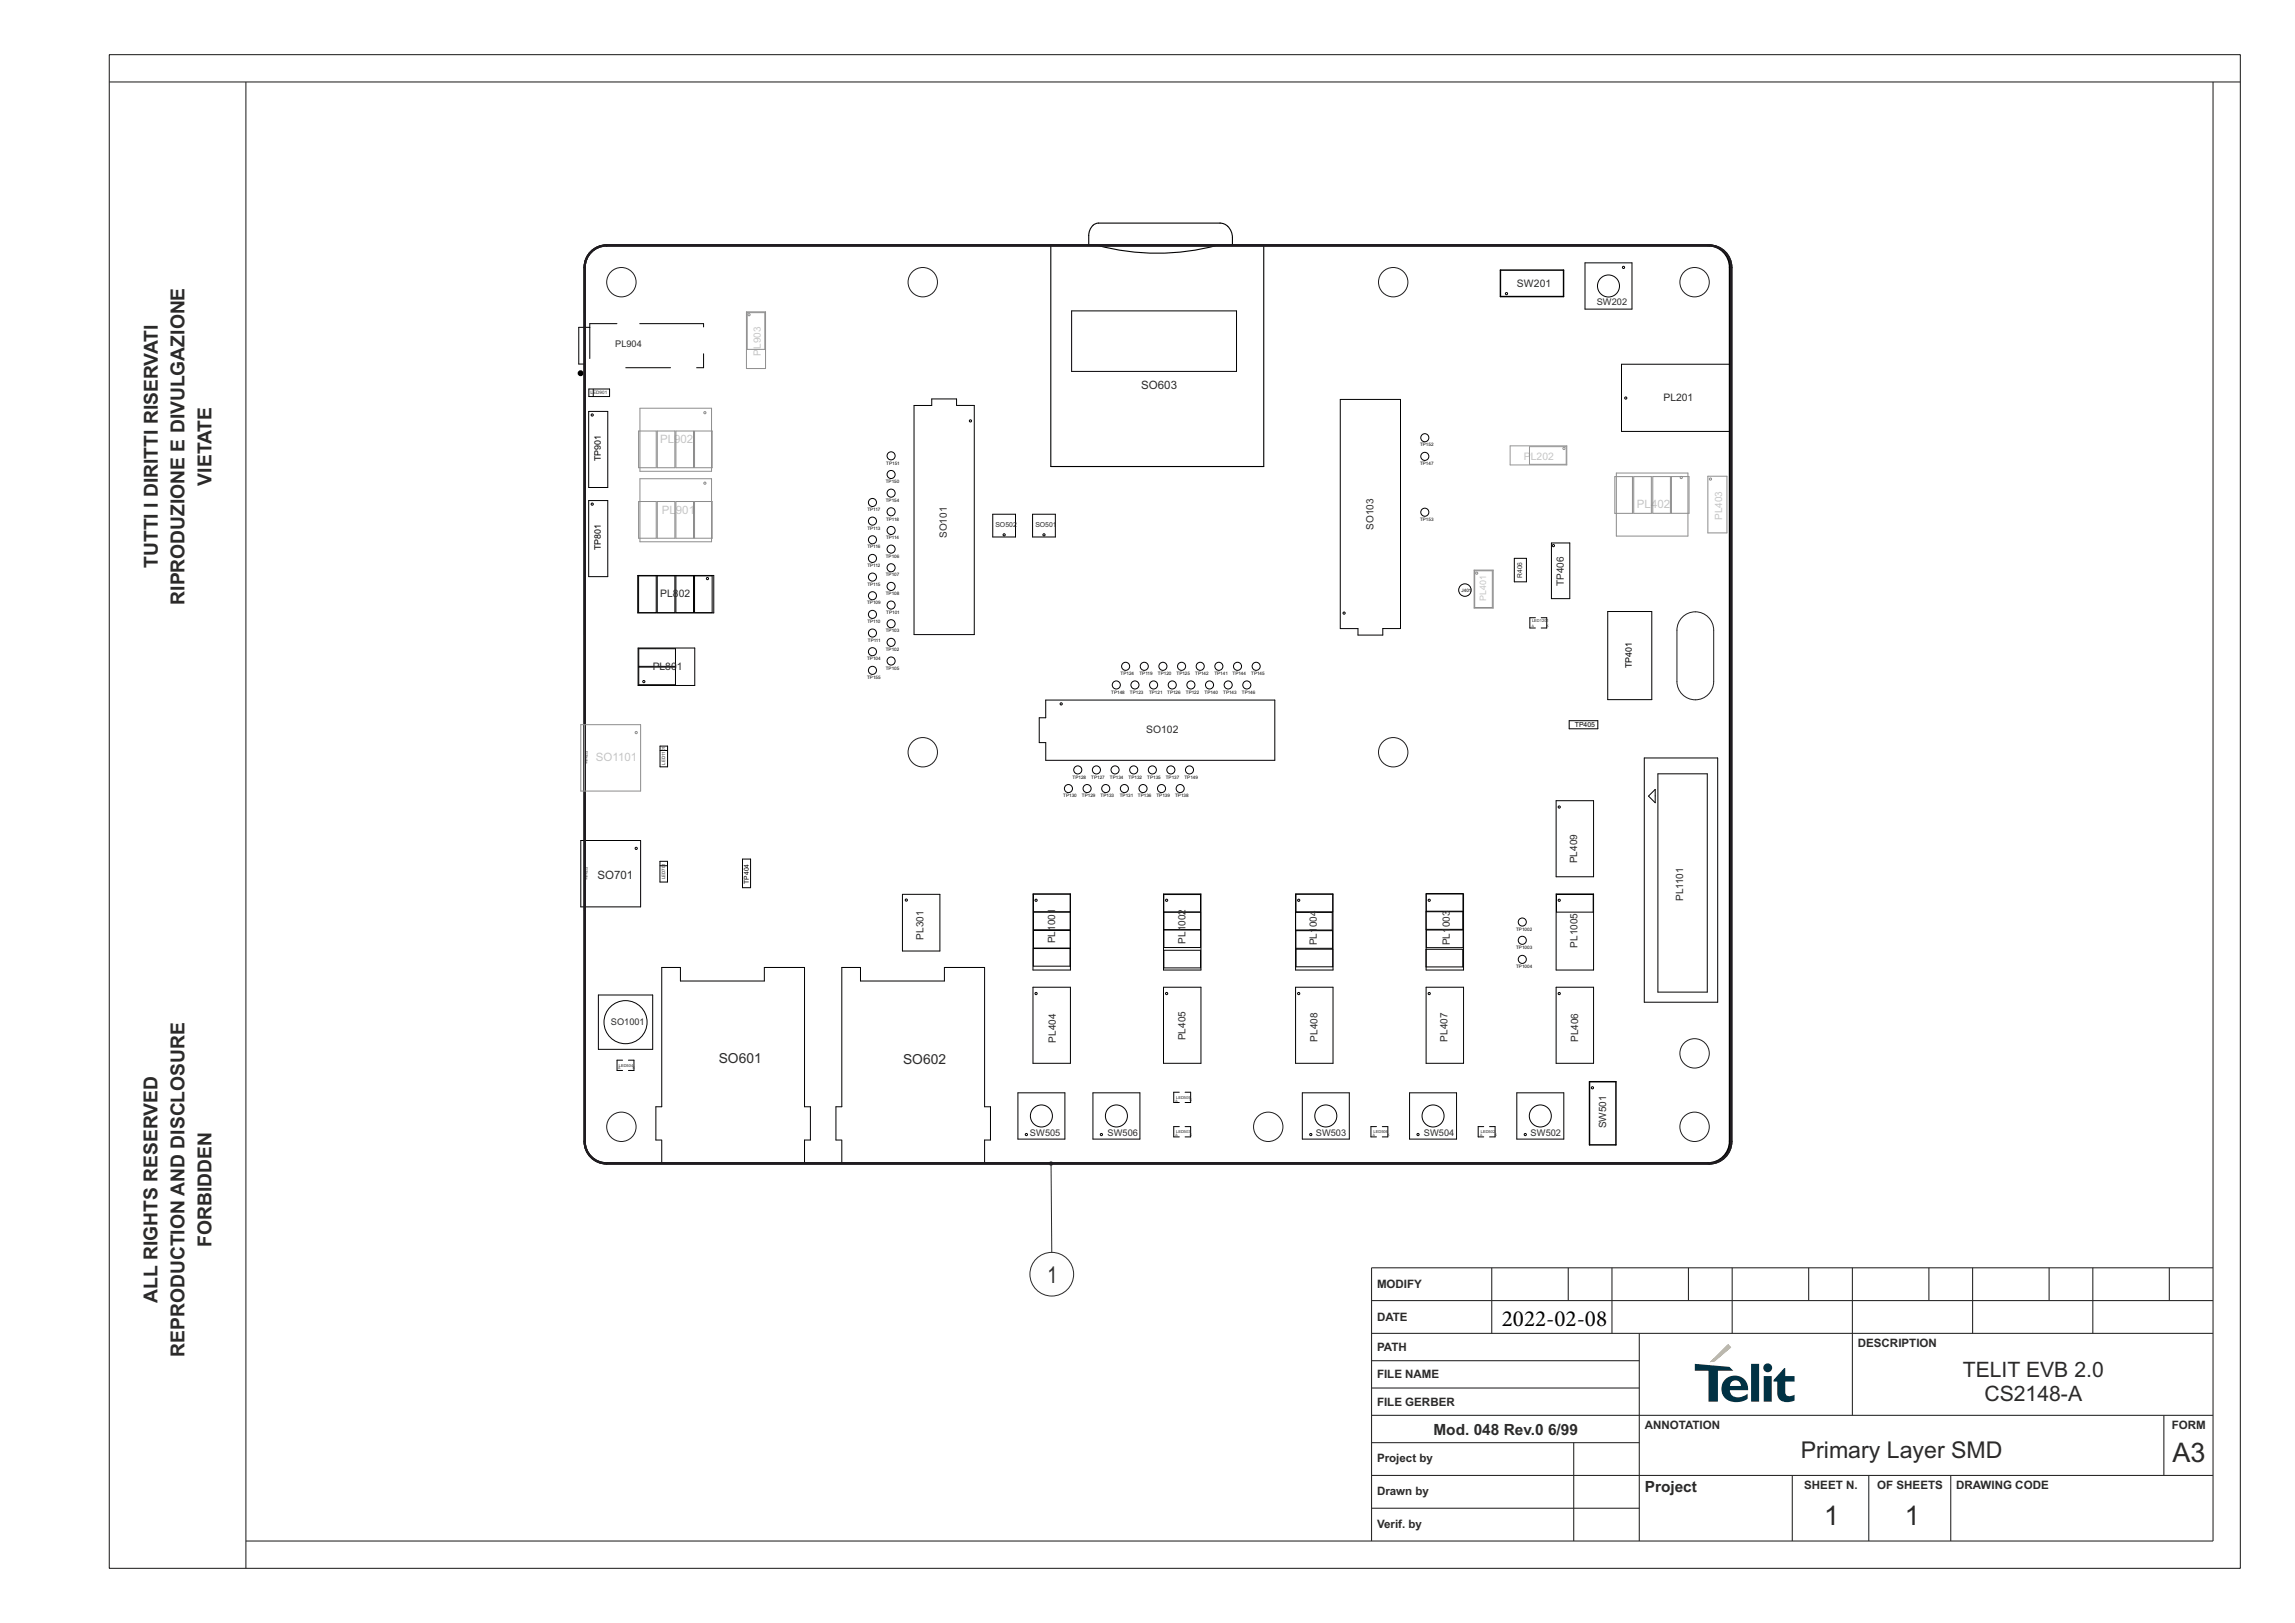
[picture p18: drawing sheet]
<svg xmlns="http://www.w3.org/2000/svg" width="420mm" height="297mm" viewBox="0 0 420 297" stroke-linecap="round" stroke-linejoin="round" font-family="sans-serif">
<defs><g id="words">
<g font-size="4.9" fill="#2b2a29">
<text x="397.6" y="267.5">A3</text>
<text x="333.8" y="279.1">1</text>
<text x="348.6" y="279">1</text>
</g>
<g font-size="4.2" fill="#2b2a29">
<text x="191.7" y="234.7">1</text>
<text x="329.6" y="266.8">Primary Layer SMD</text>
</g>
<text font-size="4.2" x="274.9" y="242.7">2022-02-08</text>
<g font-size="3.9" fill="#2b2a29">
<text x="359.2" y="252">TELIT EVB 2.0</text>
<text x="363.2" y="256.3">CS2148-A</text>
</g>
<g font-size="3.5" fill="#2b2a29">
<text x="38.7" y="88.8" transform="rotate(-90 38.7 88.8)">VIETATE</text>
<text x="28.9" y="103.9" transform="rotate(-90 28.9 103.9)">TUTTI I DIRITTI RISERVATI</text>
<text x="33.8" y="110.7" transform="rotate(-90 33.8 110.7)">RIPRODUZIONE E DIVULGAZIONE</text>
<text x="38.7" y="228.1" transform="rotate(-90 38.7 228.1)">FORBIDDEN</text>
<text x="28.8" y="238.4" transform="rotate(-90 28.8 238.4)">ALL RIGHTS RESERVED</text>
<text x="33.8" y="248.3" transform="rotate(-90 33.8 248.3)">REPRODUCTION AND DISCLOSURE</text>
</g>
<g font-size="2.8" fill="#2b2a29">
<text x="262.3" y="262.5">Mod. 048 Rev.0 6/99</text>
<text x="301" y="273">Project</text>
</g>
<g font-size="2.5" fill="#2b2a29">
<text x="131.5" y="194.5">SO601</text>
<text x="165.3" y="194.7">SO602</text>
</g>
<g font-size="2.1" fill="#2b2a29">
<text x="208.9" y="71.2">SO603</text>
<text x="109.4" y="160.8">SO701</text>
<text x="252" y="235.8">MODIFY</text>
<text x="252" y="241.8">DATE</text>
<text x="252" y="247.3">PATH</text>
<text x="340" y="246.5">DESCRIPTION</text>
<text x="252" y="252.3">FILE NAME</text>
<text x="252" y="257.3">FILE GERBER</text>
<text x="301" y="261.5">ANNOTATION</text>
<text x="397.5" y="261.5">FORM</text>
<text x="252" y="267.5">Project by</text>
<text x="252" y="273.5">Drawn by</text>
<text x="330.2" y="272.5">SHEET N.</text>
<text x="343.6" y="272.5">OF SHEETS</text>
<text x="358" y="272.5">DRAWING CODE</text>
<text x="252" y="279.5">Verif. by</text>
</g>
<g font-size="2.1" fill="#c5c6c6">
<text x="120.8" y="81.1">PL902</text>
<text x="121.1" y="94.1">PL901</text>
<text x="299.6" y="93">PL402</text>
<text x="109.1" y="139.3">SO1101</text>
</g>
<g font-size="1.9" fill="#2b2a29">
<text x="277.6" y="52.6">SW201</text>
<text x="304.4" y="73.4">PL201</text>
<text x="120.8" y="109.3">PL802</text>
<text x="119.4" y="122.6">PL801</text>
<text x="209.8" y="134.1">SO102</text>
</g>
<text font-size="1.9" fill="#c5c6c6" x="278.9" y="84.1">PL202</text>
<g font-size="1.8" fill="#c5c6c6">
<text x="139.2" y="65.1" transform="rotate(-90 139.2 65.1)">PL903</text>
<text x="315.2" y="95.2" transform="rotate(-90 315.2 95.2)">PL403</text>
</g>
<g font-size="1.8" fill="#2b2a29">
<text x="173.2" y="98.5" transform="rotate(-90 173.2 98.5)">SO101</text>
<text x="251.4" y="97" transform="rotate(-90 251.4 97)">SO103</text>
<text x="286.2" y="107.3" transform="rotate(-90 286.2 107.3)">TP406</text>
<text x="288.6" y="158" transform="rotate(-90 288.6 158)">PL409</text>
<text x="308" y="164.9" transform="rotate(-90 308 164.9)">PL1101</text>
<text x="169" y="171.9" transform="rotate(-90 169 171.9)">PL301</text>
<text x="193.1" y="172.6" transform="rotate(-90 193.1 172.6)">PL1001</text>
<text x="217" y="172.7" transform="rotate(-90 217 172.7)">PL1002</text>
<text x="241" y="173" transform="rotate(-90 241 173)">PL1004</text>
<text x="265.3" y="173" transform="rotate(-90 265.3 173)">PL1003</text>
<text x="288.7" y="173.4" transform="rotate(-90 288.7 173.4)">PL1005</text>
<text x="193.2" y="190.8" transform="rotate(-90 193.2 190.8)">PL404</text>
<text x="217" y="190.3" transform="rotate(-90 217 190.3)">PL405</text>
<text x="241.1" y="190.6" transform="rotate(-90 241.1 190.6)">PL408</text>
<text x="264.9" y="190.6" transform="rotate(-90 264.9 190.6)">PL407</text>
<text x="288.8" y="190.7" transform="rotate(-90 288.8 190.7)">PL406</text>
<text x="293.9" y="206.5" transform="rotate(-90 293.9 206.5)">SW501</text>
</g>
<g font-size="1.7" fill="#2b2a29">
<text x="292.2" y="55.7">SW202</text>
<text x="112.6" y="63.4">PL904</text>
<text x="111.8" y="187.6">SO1001</text>
<text x="188.5" y="207.9">SW505</text>
<text x="202.7" y="207.9">SW506</text>
<text x="240.8" y="207.9">SW503</text>
<text x="260.6" y="207.9">SW504</text>
<text x="280.1" y="207.8">SW502</text>
</g>
<g font-size="1.6">
<text x="110" y="84.4" transform="rotate(-90 110 84.4)">TP901</text>
<text x="110" y="100.7" transform="rotate(-90 110 100.7)">TP801</text>
<text x="298.6" y="122.3" transform="rotate(-90 298.6 122.3)">TP401</text>
</g>
<text font-size="1.6" fill="#c5c6c6" x="272" y="110" transform="rotate(-90 272 110)">PL401</text>
<g font-size="1.3" fill="#2b2a29">
<text x="182.2" y="96.5">SO502</text>
<text x="189.5" y="96.5">SO501</text>
</g>
<text font-size="1.3" x="288.2" y="133">TP405</text>
<text font-size="1.2" fill="#2b2a29" x="278.6" y="105.7" transform="rotate(-90 278.6 105.7)">R406</text>
<text font-size="1.2" x="137" y="161.7" transform="rotate(-90 137 161.7)">TP404</text>
<g font-size=".8" fill="#2b2a29">
<text x="108.1" y="72.1">LED901</text>
<text x="121.8" y="139.9" transform="rotate(-90 121.8 139.9)">LED1101</text>
<text x="121.7" y="160.9" transform="rotate(-90 121.7 160.9)">LED701</text>
</g>
<g font-size=".8">
<text x="259.9" y="81.7">TP152</text>
<text x="162.1" y="88.4">TP150</text>
<text x="162.2" y="85">TP151</text>
<text x="259.9" y="85.1">TP147</text>
<text x="158.7" y="93.5">TP117</text>
<text x="162.1" y="91.8">TP154</text>
<text x="162.2" y="95.2">TP118</text>
<text x="259.9" y="95.3">TP153</text>
<text x="158.7" y="97">TP113</text>
<text x="158.7" y="100.4">TP116</text>
<text x="162.2" y="98.7">TP114</text>
<text x="158.7" y="103.8">TP112</text>
<text x="158.7" y="107.2">TP115</text>
<text x="162.1" y="102.1">TP106</text>
<text x="162.1" y="105.5">TP107</text>
<text x="158.7" y="110.6">TP109</text>
<text x="162.1" y="108.9">TP108</text>
<text x="162.2" y="112.3">TP101</text>
<text x="267.5" y="108.3">J401</text>
<text x="158.7" y="114">TP110</text>
<text x="158.8" y="117.4">TP111</text>
<text x="162.1" y="119.1">TP102</text>
<text x="162.1" y="115.7">TP103</text>
<text x="158.7" y="124.3">TP155</text>
<text x="158.7" y="120.8">TP104</text>
<text x="162.1" y="122.6">TP105</text>
<text x="205.1" y="123.5">TP124</text>
<text x="208.5" y="123.5">TP119</text>
<text x="211.9" y="123.5">TP120</text>
<text x="215.3" y="123.5">TP125</text>
<text x="218.7" y="123.5">TP142</text>
<text x="222.2" y="123.5">TP141</text>
<text x="225.6" y="123.5">TP144</text>
<text x="229" y="123.5">TP145</text>
<text x="203.4" y="126.9">TP148</text>
<text x="206.8" y="126.9">TP123</text>
<text x="210.3" y="126.9">TP121</text>
<text x="213.6" y="126.9">TP126</text>
<text x="217" y="126.9">TP122</text>
<text x="220.4" y="126.9">TP140</text>
<text x="223.9" y="126.9">TP143</text>
<text x="227.3" y="126.9">TP146</text>
<text x="196.3" y="142.5">TP128</text>
<text x="199.7" y="142.5">TP127</text>
<text x="203.1" y="142.5">TP134</text>
<text x="206.6" y="142.5">TP132</text>
<text x="210" y="142.5">TP135</text>
<text x="213.4" y="142.5">TP137</text>
<text x="216.8" y="142.5">TP149</text>
<text x="194.6" y="145.9">TP130</text>
<text x="198" y="145.9">TP129</text>
<text x="201.4" y="145.9">TP133</text>
<text x="204.9" y="145.9">TP131</text>
<text x="208.3" y="145.9">TP136</text>
<text x="211.6" y="145.9">TP139</text>
<text x="215.1" y="145.9">TP138</text>
<text x="277.5" y="170.3">TP1002</text>
<text x="277.5" y="173.7">TP1003</text>
<text x="277.5" y="177.2">TP1004</text>
</g>
<g font-size=".7" fill="#2b2a29">
<text x="280.4" y="113.9">LED1201</text>
<text x="113.2" y="195.2">LED504</text>
<text x="215.2" y="201.1">LED505</text>
<text x="215.2" y="207.3">LED503</text>
<text x="251.4" y="207.3">LED506</text>
<text x="271" y="207.3">LED502</text>
</g>
<g font-size=".6" fill="#2b2a29">
<text x="280.3" y="114.7">A</text>
<text x="283" y="114.7">K</text>
<text x="113.1" y="195.7">A</text>
<text x="115.8" y="195.7">K</text>
<text x="215.1" y="201.6">A</text>
<text x="217.8" y="201.6">K</text>
<text x="215.1" y="207.9">A</text>
<text x="217.8" y="207.9">K</text>
<text x="251.2" y="207.9">A</text>
<text x="253.9" y="207.9">K</text>
<text x="270.9" y="207.9">A</text>
<text x="273.5" y="207.9">K</text>
</g>
<g font-size=".5" fill="#2b2a29">
<text x="107.2" y="137.4" transform="rotate(90 107.2 137.4)">PCB edge</text>
<text x="107.2" y="158.6" transform="rotate(90 107.2 158.6)">PCB edge</text>
</g>
</g></defs>
<g fill="none" stroke="#2b2a29" stroke-width=".2">
<path d="M20 10h390v277h-390zM20 15h390M45 15v272M405 15v267h-360M251 238h154M273 232v12M287 232v6M295 232v12M309 232v6M317 232v12M331 232v6M339 232v27"/>
<path d="M353 232v6M361 232v12M375 232v6M383 232v12M397 232v6M405 232h-154v50M251 254h49M251 249h49M251 244h154M251 259h154M300 244v38M396 259v11"/>
<path d="M251 276h49M251 264h49M251 270h154M288 264v18M328 270v12M342 270v12M357 270v12"/>
</g>
<path d="M326.5 250.4h.2v1.4h1.7v1h-1.7v2a.78 .78 0 0 0 1.2 .6l.5-.2v1.1a2.2 2.2 0 0 1-3-.7l-.2-2.8h-.6v-.3zM322.8 251.8h1.4v4.7h-1.4zM322.7 250.3a.81 .81 0 0 1 1.6 0 .81 .81 0 0 1-1.6 0zM320.5 249.6h1.4v6.9h-1.4zM316.9 252.9l-.3 .7h2a1.02 1.02 0 0 0-.6-.9 1.02 1.02 0 0 0-1.1 .2zM315.7 252.4a2.46 2.46 0 0 1 2.8-.5 2.46 2.46 0 0 1 1.4 2.5h-3.3a1.52 1.52 0 0 0 2.2 1.2l1-.6v1a3.2 3.2 0 0 1-4.5-.7 2.57 2.57 0 0 1 .4-2.9zM310.2 249.6l6.3 .5 .7 .7h-2.8v5.7h-1.7v-5.7h-2.5z" fill="#003245"/>
<path d="M312.9 249.3l3.4-3.4 .5 .7-3 2.5z" fill-rule="evenodd" fill="#fcc200"/>
<g fill="none" stroke="#000" stroke-width=".18">
<path d="M107.9 59.9h-2v6.7h1M112.9 59.2h-5v6.4M117.1 59.2h11.7v.6M196.1 56.9h30.2v11.1h-30.2zM290.1 48.1h8.6v8.5h-8.6zM107.8 71.2h3.8v1.4h-3.8zM108.6 71.2v1.3M114.5 67.3h8.2M128.8 64.7v2.6h-1.3M167.3 74.2h3.2v-1.2h4.6v1.2h3.2v41.9h-11zM245.3 73.1h11v41.9h-3.2v1.2h-4.6v-1.2h-3.2zM296.7 66.7h19.9v12.2h-19.9z"/>
<path d="M181.7 94.1h4.1v4.2h-4.1zM189 94.1h4.1v4.2h-4.1zM116.7 105.3h13.9v6.9h-13.9zM116.8 118.6h10.3v6.8h-10.3zM116.9 105.4h3.2v6.7h-3.2zM116.9 118.7h6.7v3.2h-6.7zM120.3 105.4h3.2v6.7h-3.2zM123.7 105.4h3.2v6.7h-3.2zM127.1 105.4h3.2v6.7h-3.2zM277.1 102.2h2.2v4.3h-2.2zM281 113h-1v1.9h1M282.1 113h1v1.9h-1"/>
<path d="M283.9 109.5h3.4v-10.1h-3.4v10.1M116.9 122.1h6.7v3.2h-6.7zM120.8 136.5h1.4v3.8h-1.4zM120.8 137.3h1.3M191.4 128.1h41.9v11h-41.9v-3.2h-1.2v-4.6h1.2zM300.9 138.7h13.4v44.7h-13.4zM106.3 153.8h10.9v12.2h-10.9zM107 153.8v12.2M120.8 157.6h1.4v3.8h-1.4zM120.8 158.4h1.3M284.8 146.5h6.8v13.9h-6.8zM302.9 144.5v2.4l-1.2-1.2z"/>
<path d="M303.4 141.6h9v40h-9zM165.2 163.7h6.8v10.3h-6.8zM189 163.6h6.9v13.9h-6.9zM189.1 173.6h6.7v3.2h-6.7zM189.1 166.9h6.8v3.2h-6.8zM189.1 163.6v3.2h6.8v-3.2M189.1 170.3h6.8v3.2h-6.8zM212.9 163.6h6.9v13.9h-6.9zM213 173.9h6.7v3.2h-6.7zM213 166.9v6.5h6.7v-9.7h-6.7v3.2h6.7M213 170.2h6.7M213 170.1h6.7"/>
<path d="M237.1 167h6.7v3.2h-6.7M237.1 163.6h6.9v13.9h-6.9zM237.1 170.3h6.8v3.2h-6.8zM237.2 163.6h6.7v3.3h-6.7zM237.2 173.7h6.7v3.2h-6.7zM261 173.7h6.7v3.2h-6.7M261 166.8h6.7v3.3h-6.7M261 163.6h6.8v13.9h-6.8zM261 163.5h6.7v3.2h-6.7zM261 170.2h6.7v3.2h-6.7zM284.8 163.6h6.8v13.9h-6.8zM284.8 163.7h6.8v3.2h-6.8z"/>
<path d="M109.5 182.1h9.9v9.9h-9.9zM113.9 194h-1v1.9h1M115 194h1v1.9h-1M186.3 200h8.6v8.4h-8.6zM189 180.7h6.9v13.9h-6.9zM200 200h8.6v8.4h-8.6zM212.9 180.7h6.9v13.9h-6.9zM215.8 199.9h-1v1.9h1M216.9 199.9h1v1.9h-1M237.1 180.7h6.9v13.9h-6.9zM238.3 200h8.6v8.4h-8.6zM258 200h8.6v8.4h-8.6z"/>
<path d="M261 180.7h6.8v13.9h-6.8zM277.6 200h8.6v8.4h-8.6zM284.8 180.7h6.8v13.9h-6.8zM121.1 208.6h-1.1v-6.1h1.1v-25.5h3.4v2.5h15.4v-2.5h7.3v25.5h1.1v6.1h-1.1v4.3h-26.1v-4.2M154.1 208.6h-1.1v-6.1h1.1v-25.5h3.4v2.5h15.3v-2.5h7.4v25.5h1.1v6.1h-1.1v4.3h-26.1v-4.2M215.8 206.2h-1v1.8h1M216.9 206.2h1v1.8h-1M251.9 206.2h-1v1.8h1M253 206.2h1v1.8h-1M271.5 206.2h-1v1.8h1M272.6 206.2h1v1.8h-1"/>
<circle cx="275.7" cy="53.7" r=".2"/>
<circle cx="294.4" cy="52.3" r="2.02"/>
<circle cx="297.1" cy="48.9" r=".2"/>
<circle cx="177.6" cy="77" r=".2"/>
<circle cx="297.5" cy="72.8" r=".2"/>
<circle cx="183.8" cy="97.9" r=".2"/>
<circle cx="191.1" cy="97.9" r=".2"/>
<circle cx="284.3" cy="99.8" r=".2"/>
<circle cx="129.5" cy="105.9" r=".2"/>
<circle cx="246" cy="112.2" r=".2"/>
<circle cx="117.8" cy="124.7" r=".2"/>
<circle cx="194.2" cy="128.8" r=".2"/>
<circle cx="116.4" cy="155.3" r=".2"/>
<circle cx="285.3" cy="147.7" r=".2"/>
<circle cx="165.9" cy="164.7" r=".2"/>
<circle cx="189.6" cy="164.7" r=".2"/>
<circle cx="213.5" cy="164.7" r=".2"/>
<circle cx="237.7" cy="164.7" r=".2"/>
<circle cx="261.6" cy="164.7" r=".2"/>
<circle cx="285.3" cy="164.7" r=".2"/>
<circle cx="114.5" cy="187.1" r="3.9"/>
<circle cx="189.6" cy="181.8" r=".2"/>
<circle cx="213.5" cy="181.8" r=".2"/>
<circle cx="237.7" cy="181.8" r=".2"/>
<circle cx="261.6" cy="181.8" r=".2"/>
<circle cx="285.3" cy="181.8" r=".2"/>
<circle cx="291.4" cy="199.1" r=".2"/>
<circle cx="187.8" cy="207.6" r=".2"/>
<circle cx="190.6" cy="204.2" r="2.02"/>
<circle cx="201.6" cy="207.6" r=".2"/>
<circle cx="204.3" cy="204.2" r="2.02"/>
<circle cx="239.9" cy="207.6" r=".2"/>
<circle cx="242.6" cy="204.2" r="2.02"/>
<circle cx="259.5" cy="207.6" r=".2"/>
<circle cx="262.3" cy="204.2" r="2.02"/>
<circle cx="279.1" cy="207.6" r=".2"/>
<circle cx="281.9" cy="204.2" r="2.02"/>
</g>
<circle cx="106.3" cy="68.3" r=".27" fill="none" stroke="#000" stroke-width=".54"/>
<path d="M274.6 49.4h11.5v4.9h-11.5zM290.9 197.9h4.8v11.6h-4.8z" fill="none" stroke="#000" stroke-width=".27"/>
<path d="M192.3 44.9h8.5a42.4 42.4 0 0 0 22 0h8.5v40.5h-39zM192.3 44.9h.1M223.3 40.8a2.47 2.47 0 0 1 2.2 2.7v1.4M223.3 40.8h-22.3a2.04 2.04 0 0 0-1.8 2.3v1.8" fill="none" stroke="#000" stroke-width=".2"/>
<circle cx="192.5" cy="233.2" r="4" fill="#fefefe" stroke="#2b2a29" stroke-width=".18"/>
<path d="M192.3 212.9l.2 16.3" fill="none" stroke="#2b2a29" stroke-width=".18"/>
<circle cx="192.3" cy="212.9" r=".39" fill="#2b2a29"/>
<path d="M108.2 46.1a4 4 0 0 1 2.8-1.2h201.6a4 4 0 0 1 4 4v159.9a4 4 0 0 1-4 4.1h-201.6a4 4 0 0 1-4-4.1v-159.9a4 4 0 0 1 1.2-2.8z" fill="none" stroke="#000" stroke-width=".4"/>
<g fill="none" stroke="#000" stroke-width=".18">
<path d="M107.7 75.3h3.5v13.9h-3.5zM107.7 91.6h3.5v13.9h-3.5zM294.2 111.9h8.1v16.1h-8.1zM287.2 131.9h5.2v1.5h-5.2zM135.9 157.2h1.5v5.2h-1.5z"/>
<circle cx="108.4" cy="75.9" r=".2"/>
<circle cx="108.4" cy="92.3" r=".2"/>
<circle cx="159.7" cy="95.4" r=".74"/>
<circle cx="159.7" cy="92" r=".74"/>
<circle cx="159.7" cy="98.8" r=".74"/>
<circle cx="163.1" cy="83.4" r=".74"/>
<circle cx="163.1" cy="93.7" r=".74"/>
<circle cx="163.1" cy="86.8" r=".74"/>
<circle cx="163.1" cy="97.1" r=".74"/>
<circle cx="163.1" cy="90.2" r=".74"/>
<circle cx="260.7" cy="93.7" r=".74"/>
<circle cx="260.7" cy="83.5" r=".74"/>
<circle cx="260.7" cy="80.1" r=".74"/>
<circle cx="159.7" cy="115.8" r=".74"/>
<circle cx="159.7" cy="105.6" r=".74"/>
<circle cx="159.7" cy="119.3" r=".74"/>
<circle cx="159.7" cy="109" r=".74"/>
<circle cx="159.7" cy="102.2" r=".74"/>
<circle cx="159.7" cy="112.4" r=".74"/>
<circle cx="163.1" cy="107.3" r=".74"/>
<circle cx="163.1" cy="100.5" r=".74"/>
<circle cx="163.1" cy="117.6" r=".74"/>
<circle cx="163.1" cy="103.9" r=".74"/>
<circle cx="163.1" cy="114.1" r=".74"/>
<circle cx="163.1" cy="110.7" r=".74"/>
<circle cx="268.1" cy="108" r="1.14"/>
<circle cx="159.7" cy="122.7" r=".74"/>
<circle cx="163.1" cy="121" r=".74"/>
<circle cx="204.3" cy="125.3" r=".74"/>
<circle cx="206" cy="121.9" r=".74"/>
<circle cx="207.7" cy="125.3" r=".74"/>
<circle cx="209.4" cy="121.9" r=".74"/>
<circle cx="211.1" cy="125.3" r=".74"/>
<circle cx="212.8" cy="121.9" r=".74"/>
<circle cx="214.5" cy="125.3" r=".74"/>
<circle cx="216.2" cy="121.9" r=".74"/>
<circle cx="217.9" cy="125.3" r=".74"/>
<circle cx="219.6" cy="121.9" r=".74"/>
<circle cx="221.4" cy="125.3" r=".74"/>
<circle cx="223.1" cy="121.9" r=".74"/>
<circle cx="224.8" cy="125.3" r=".74"/>
<circle cx="226.5" cy="121.9" r=".74"/>
<circle cx="228.2" cy="125.3" r=".74"/>
<circle cx="229.9" cy="121.9" r=".74"/>
<circle cx="195.5" cy="144.3" r=".74"/>
<circle cx="197.2" cy="140.9" r=".74"/>
<circle cx="198.9" cy="144.3" r=".74"/>
<circle cx="200.7" cy="140.9" r=".74"/>
<circle cx="202.4" cy="144.3" r=".74"/>
<circle cx="204.1" cy="140.9" r=".74"/>
<circle cx="205.8" cy="144.3" r=".74"/>
<circle cx="207.5" cy="140.9" r=".74"/>
<circle cx="209.2" cy="144.3" r=".74"/>
<circle cx="210.9" cy="140.9" r=".74"/>
<circle cx="212.6" cy="144.3" r=".74"/>
<circle cx="214.3" cy="140.9" r=".74"/>
<circle cx="216" cy="144.3" r=".74"/>
<circle cx="217.7" cy="140.9" r=".74"/>
<circle cx="278.6" cy="175.6" r=".74"/>
<circle cx="278.6" cy="168.7" r=".74"/>
<circle cx="278.6" cy="172.1" r=".74"/>
</g>
<g fill="none" stroke="#1f1b20" stroke-width=".18">
<path d="M307.9 112.9a3.4 3.4 0 0 1 3.6-.7 3.4 3.4 0 0 1 2.1 3.1v9.4a3.4 3.4 0 0 1-3.3 3.4 3.4 3.4 0 0 1-3.4-3.4v-9.4a3.3 3.3 0 0 1 1-2.4z"/>
<circle cx="113.7" cy="51.6" r="2.69"/>
<circle cx="168.9" cy="51.6" r="2.69"/>
<circle cx="255" cy="51.6" r="2.69"/>
<circle cx="310.1" cy="51.6" r="2.69"/>
<circle cx="168.9" cy="137.7" r="2.69"/>
<circle cx="255" cy="137.7" r="2.69"/>
<circle cx="310.1" cy="192.8" r="2.69"/>
<circle cx="113.7" cy="206.2" r="2.69"/>
<circle cx="232.1" cy="206.2" r="2.69"/>
<circle cx="310.1" cy="206.2" r="2.69"/>
</g>
<path d="M108.2 46.1a4 4 0 0 1 2.8-1.2h201.8a4 4 0 0 1 4 4.1v159.9a4 4 0 0 1-4 4h-201.8a4 4 0 0 1-4-4v-159.9a4 4 0 0 1 1.2-2.9z" fill="none" stroke="#1f1b20" stroke-width=".4"/>
<g fill="none" stroke="#8c8c8c" stroke-width=".18">
<path d="M116.9 78.9h3.2v6.7h-3.2zM117.1 74.7h13.1v11.5h-13.1zM120.3 78.9h3.2v6.7h-3.2zM123.7 78.9h3.2v6.7h-3.2zM127.1 78.9h3.2v6.7h-3.2zM116.9 91.8h3.2v6.7h-3.2zM117.1 87.6h13.1v11.5h-13.1zM120.3 91.8h3.2v6.7h-3.2zM123.7 91.8h3.2v6.7h-3.2zM127.1 91.8h3.2v6.7h-3.2zM295.5 87.2h3.2v6.7h-3.2zM295.8 86.6h13.1v11.5h-13.1z"/>
<path d="M299 87.2h3.2v6.7h-3.2zM302.5 87.2h3.2v6.7h-3.2zM305.9 87.2h3.2v6.7h-3.2zM312.5 87.1h3.5v10.4h-3.5z"/>
<circle cx="129" cy="75.5" r=".2"/>
<circle cx="129" cy="88.4" r=".2"/>
<circle cx="307.7" cy="87.4" r=".2"/>
<circle cx="313" cy="87.7" r=".2"/>
</g>
<g fill="none" stroke="#8f8f8f" stroke-width=".18">
<path d="M136.6 57.1h3.5v10.3h-3.5zM136.7 57.2h3.3v6.7h-3.3z"/>
<circle cx="137.1" cy="57.6" r=".2"/>
</g>
<g fill="none" stroke="#969696" stroke-width=".18">
<path d="M276.4 81.6h10.3v3.5h-10.3zM279.9 81.7h6.7v3.3h-6.7z"/>
<circle cx="286.2" cy="82.1" r=".2"/>
</g>
<g fill="none" stroke="#8f8c8c" stroke-width=".18">
<path d="M269.8 104.3h3.5v7h-3.5zM269.9 104.4h3.2v6.8h-3.2zM106.3 132.6h10.9v12.2h-10.9zM107 132.6v12.2"/>
<circle cx="270.2" cy="104.9" r=".2"/>
<circle cx="116.4" cy="134.1" r=".2"/>
</g>
<use href="#words"/>
</svg>
